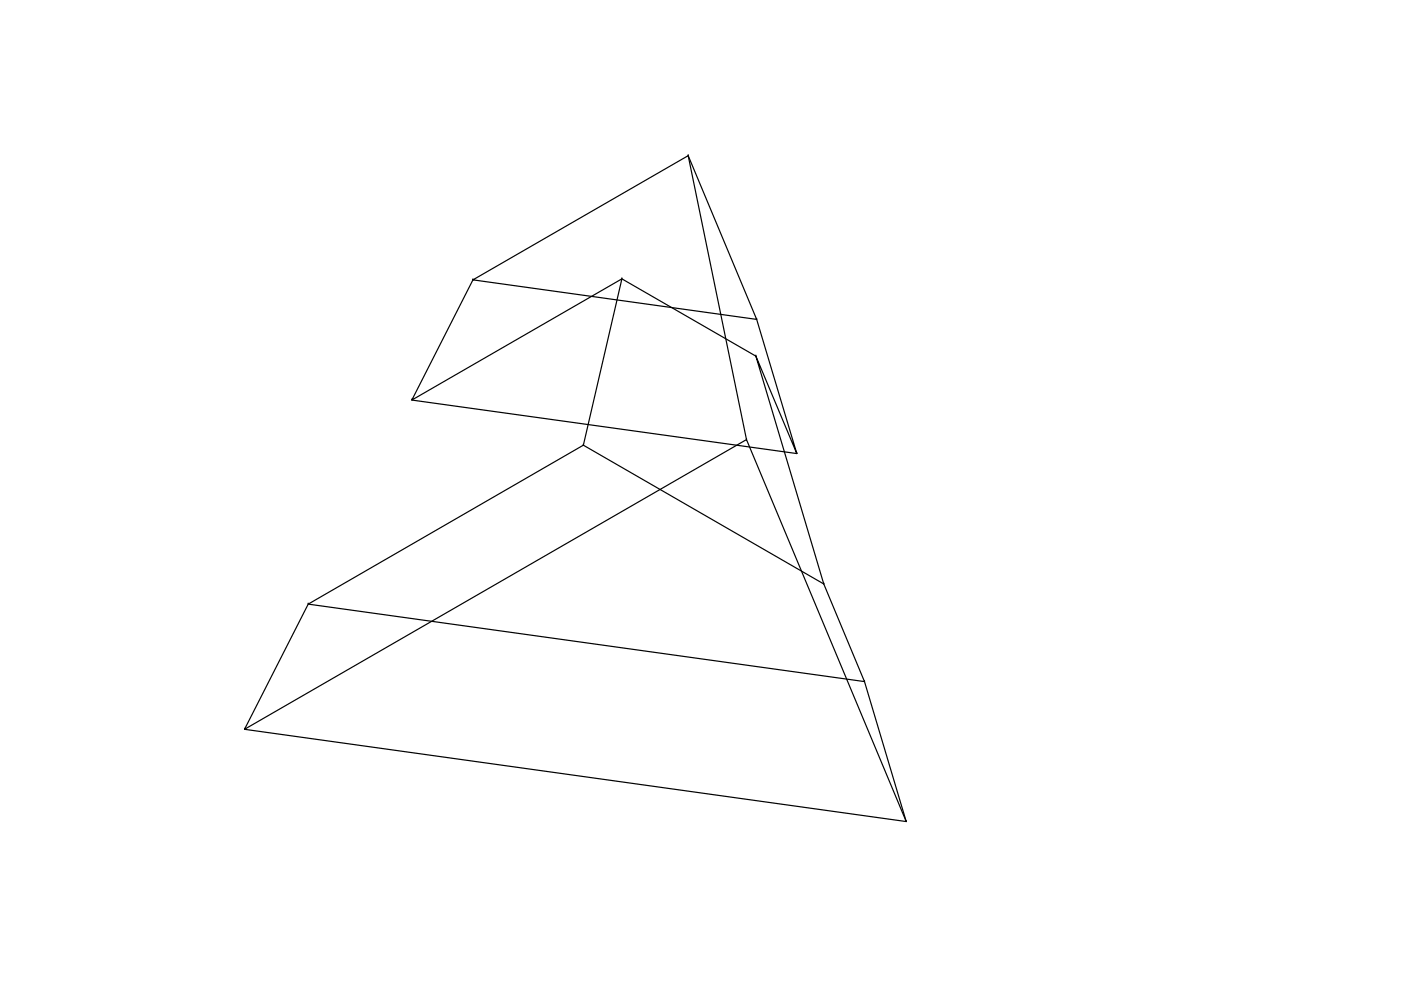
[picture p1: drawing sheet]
<svg xmlns="http://www.w3.org/2000/svg" width="297mm" height="210mm" viewBox="0 0 297 210" stroke-linecap="round" stroke-linejoin="round" font-family="sans-serif">
<!-- layer: 0 -->
<g fill="none" stroke="#000" stroke-width=".25">
<path d="M145.9 33h.1M145.9 33l12.4 60.2M100.3 59.3l-13 25.5 44.6-25.7-8.2 35.3-58.4 33.7-13.5 26.5M100.3 59.3l45.6-26.3 14.5 34.7zM100.3 59.3h.1M131.9 59.1h.1M131.9 59.1l28.4 16.4M160.3 75.5h.1M160.4 67.7l8.5 28.5-8.6-20.7 14.4 48.3M160.4 67.7h.1M87.3 84.8h.1M87.3 84.8l81.6 11.4"/>
<path d="M123.7 94.4h.1M123.7 94.4l51 29.4M158.3 93.2h.1M168.9 96.2h.1M65.3 128.1h.1M65.3 128.1l118 16.4M174.7 123.8l8.6 20.7 8.8 29.7M174.7 123.8h.1M51.8 154.6l106.5-61.4 33.8 81zM51.8 154.6h.1M183.3 144.5h.1M192.1 174.2h.1"/>
</g>
</svg>
